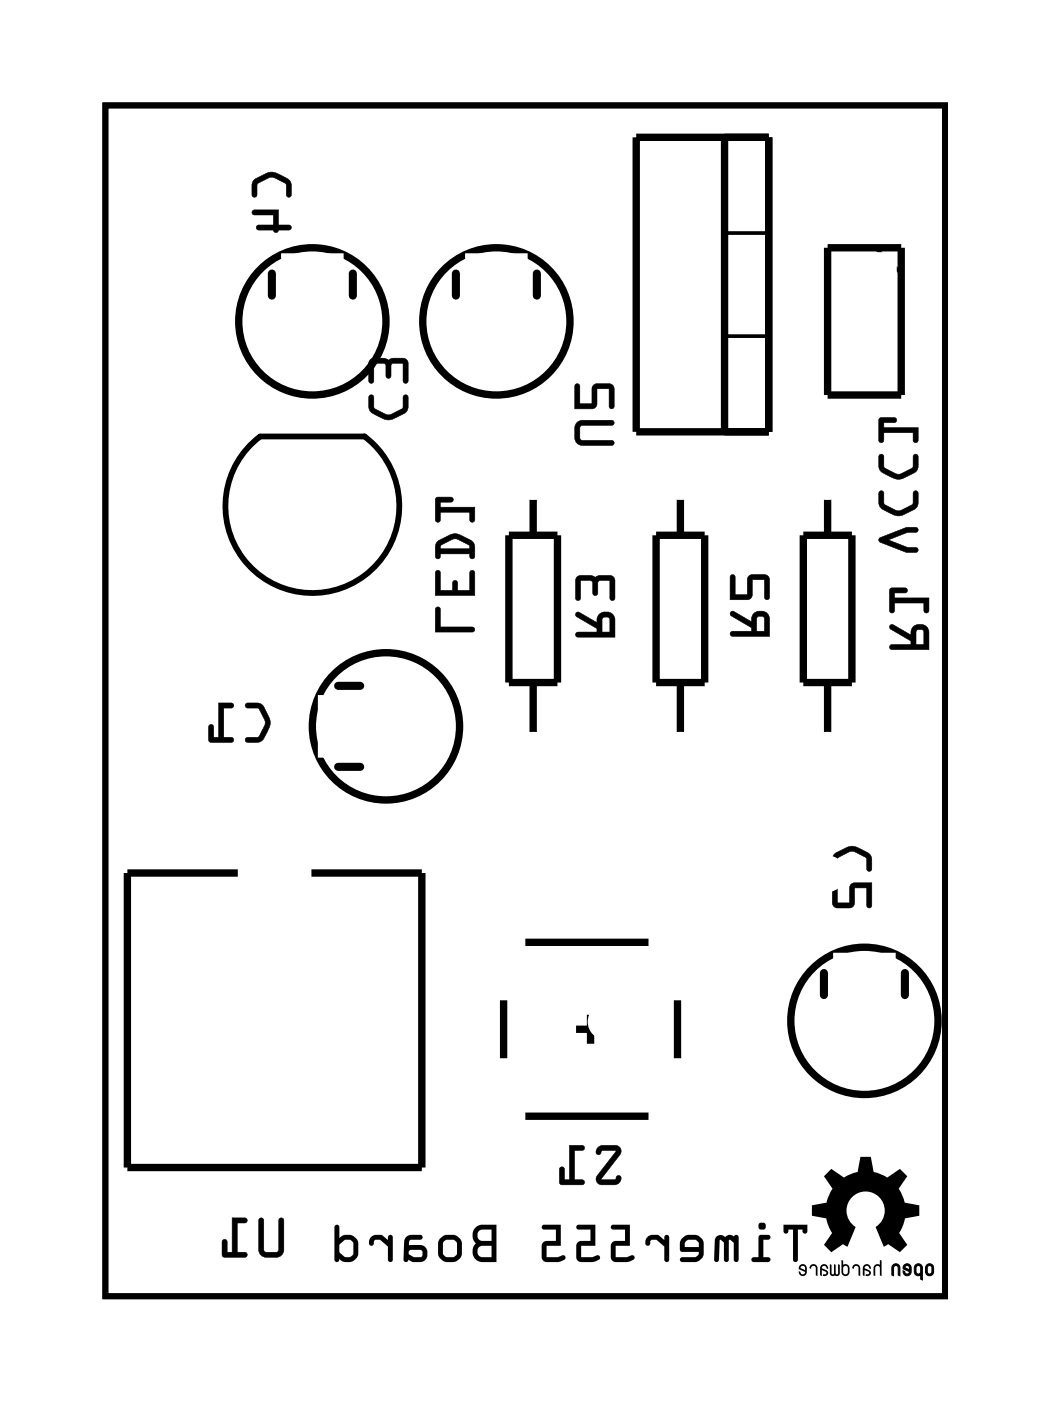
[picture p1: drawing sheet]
<svg xmlns="http://www.w3.org/2000/svg" width="36mm" height="48mm" viewBox="0 0 36 48" stroke-linecap="round" stroke-linejoin="round" font-family="sans-serif">
<path d="M3.6 3.6h29v41.1h-29zM8.5 15.5l.5-.4h3.6a3 3 0 0 1 .5 4.2 3 3 0 0 1-4.2 .5 3 3 0 0 1-.4-4.3z" fill="none" stroke="#000" stroke-width=".2"/>
<g fill="#000">
<path d="M28 43.6l.2 .1v.3l-.1-.3h-.1v.1zM28.3 43.6h.2l.1 .1v.1l-.1-.1h-.1l.2 .2-.1 .1h-.1l.1-.1-.1-.1v.2h-.1zM28.4 40.6l.3-.3 .4 .3 .5-.2 .1-.5h.3l.1 .5 .5 .2 .5-.3 .2 .3-.3 .4 .2 .5 .5 .1v.3l-.5 .1-.2 .5 .3 .4-.2 .3-.4-.3-.2 .1-.3-.7a.66 .66 0 0 0 .2-1 .66 .66 0 0 0-1 0 .66 .66 0 0 0 .1 1l-.3 .7-.1-.1-.4 .3-.3-.3 .3-.4-.2-.5-.5-.1v-.3l.5-.1 .2-.5zM28.6 43.6l.1 .4 .1-.4 .1 .4v-.4h.1v.4h-.3zM29.4 43.6l.3 .1v.3l-.1-.3h-.1v.1zM29.8 43.6h.2v.1l.1 .1-.2-.1h-.1l.2 .2v.1h-.1l.1-.1-.2-.1v.2zM30.4 43.5v.5l-.1-.3h-.1v.3v-.3l.2-.1zM30.8 43.6l.2 .1 .1 .3-.2-.3h-.1v.3z"/>
<path d="M8.8 6.2l-.1 .2v.4h.2v-.5l.5-.2 .5 .2v.5h.1l.1-.1a.6 .6 0 0 0-.6-.8l-.3 .1zM8.7 7.3v.1h.7v.4h-.5v.1h.5l.1 .1 .1-.1h.4v-.1h-.4v-.6z"/>
<path d="M8.8 6.2l-.1 .5a.1 .1 0 0 0 .1 .1 .1 .1 0 0 0 .1-.1v-.3l.5-.3 .5 .3v.3a.1 .1 0 0 0 .1 .1 .1 .1 0 0 0 .1-.1l-.1-.5-.4-.2-.3-.1zM8.8 6.2l.4-.2a.83 .83 0 0 1 .8 .3v.4v.1l-.1-.1v-.4l-.4-.2h-.2l-.4 .2v.4l-.1 .1-.1-.1v-.3zM8.7 7.3v.1h.7v.4h-.5a.1 .1 0 0 0-.1 0 .1 .1 0 0 0 .1 .1h.5a.09 .09 0 0 0 .1 .1 .09 .09 0 0 0 .1-.1h.4a.1 .1 0 0 0 .1-.1 .1 .1 0 0 0-.1 0h-.4v-.6zM8.7 7.3l.9-.1v.6h.4v.1h-.4l-.1 .1-.1-.1h-.5v-.1h.5v-.4h-.6z"/>
<path d="M12.7 13.6v.1a.6 .6 0 0 0 .6 .8l.3-.1 .4-.2 .1-.5h-.2v.4l-.5 .2-.5-.2v-.4zM12.8 12.4v.8l.1-.1v-.6l.4 .1v.4l.1 .1 .1-.1v-.4l.4-.1v.7h.2v-.7l-.1-.1z"/>
<path d="M12.7 13.6l.1 .6 .6 .3 .6-.3 .1-.5a.1 .1 0 0 0-.1-.1 .1 .1 0 0 0-.1 .1v.4l-.5 .2-.5-.2v-.4zM12.8 13.7h.1v.4l.5 .2 .5-.2v-.4h.2l-.1 .5-.4 .2a.83 .83 0 0 1-.9-.3zM12.8 12.4l-.1 .7a.1 .1 0 0 0 .1 .1 .1 .1 0 0 0 .1-.1v-.6l.4 .1v.4a.1 .1 0 0 0 .1 .1 .1 .1 0 0 0 .1-.1v-.4l.4-.1v.6a.1 .1 0 0 0 .1 .1 .1 .1 0 0 0 .1-.1v-.6l-.1-.1zM12.8 12.4h1.2l.1 .1v.7h-.2v-.7l-.4 .1v.4h-.1h-.1v-.4l-.4-.1v.6l-.1 .1z"/>
<path d="M19.9 14.6l-.1 .5 .2 .2h1.2l-.1-.1h-1l-.1-.1 .1-.4h1l.1-.1-.1-.1h-1zM19.9 13.3l-.1 .8h.7l.1-.7h.4v.7h.2v-.7l-.1-.2-.6 .1-.1 .6h-.4v-.6z"/>
<path d="M19.9 14.6l-.1 .5 .2 .3h1.1a.1 .1 0 0 0 .1-.1 .1 .1 0 0 0-.1-.1h-1l-.1-.1 .1-.4h1a.1 .1 0 0 0 .1-.1 .1 .1 0 0 0-.1-.1h-1zM19.9 14.6l.2-.1h1l.1 .1-.1 .1h-1l-.1 .4 .1 .1h1l.1 .1h-1.2l-.2-.2zM19.9 13.3l-.1 .8h.8v-.7h.4v.6a.1 .1 0 0 0 .1 .1 .1 .1 0 0 0 .1-.1v-.6l-.1-.2-.6 .1-.1 .6h-.4v-.6zM19.9 13.3h.1v.6h.4l.1-.6h.6l.1 .1v.6h-.2v-.6h-.4l-.1 .6-.7 .1z"/>
<path d="M30.3 18.6l.1 .1 .9 .4 .4-.1-.1-.1h-.3l-.6-.3 .6-.2h.3v-.2h-.3zM30.3 17a.6 .6 0 0 0 .6 .8h.3l.4-.3 .1-.5h-.2v.4l-.5 .2-.5-.2v-.4zM30.3 15.7v.1a.6 .6 0 0 0 .6 .7h.3l.4-.2 .1-.6h-.2v.4l-.5 .3-.5-.3v-.4zM30.3 14.4l.1 .9 .1-.1v-.3h1v.3h.2v-.4h-1.2v-.2h.4v-.1z"/>
<path d="M30.3 18.6l.1 .1 .9 .4h.3a.1 .1 0 0 0 .1-.1 .1 .1 0 0 0-.1-.1h-.3l-.6-.3 .6-.2h.3a.1 .1 0 0 0 .1-.1 .1 .1 0 0 0-.1-.1h-.3zM30.4 18.5l.9-.3h.3v.2h-.3l-.7 .2 .7 .3h.3l.1 .1-.4 .1-.9-.4zM30.3 16.9l.1 .6 .6 .3 .6-.3 .1-.5a.1 .1 0 0 0-.1-.1 .1 .1 0 0 0-.1 .1v.4l-.5 .2-.5-.2v-.4zM30.4 17h.1v.4l.5 .2 .5-.2v-.4h.2l-.1 .5-.4 .3a.83 .83 0 0 1-.9-.4zM30.3 15.7l.1 .5 .6 .3 .6-.2 .1-.5a.1 .1 0 0 0-.1-.1 .1 .1 0 0 0-.1 .1v.3l-.5 .3-.5-.3v-.4zM30.4 15.7h.1v.4l.5 .3 .5-.3v-.4h.2l-.1 .5-.4 .3a.83 .83 0 0 1-.9-.3zM30.3 14.4v.8a.1 .1 0 0 0 .1 .1 .1 .1 0 0 0 .1-.1v-.3h1v.3a.1 .1 0 0 0 .1 .1 .1 .1 0 0 0 .1-.1v-.5l-1.2 .1v-.2h.4a.1 .1 0 0 0 .1-.1 .1 .1 0 0 0-.1-.1zM30.4 14.4l.5 .1v.1h-.4v.2h1.2v.4h-.2v-.3h-1v.3l-.1 .1z"/>
<path d="M3.6 3.6v41.1h29v-41.1zM3.6 3.6h29v41.1h-29z"/>
<path d="M8.5 24.3v.1h.4l.3 .5-.3 .5h-.4v.2a.6 .6 0 0 0 .8-.6v-.2l-.2-.5h-.2zM7.5 24.3v1.1h-.1v-.4h-.1l-.1 .6h.8v-.2h-.3v-1h.3l.1-.1z"/>
<path d="M8.5 24.3v.1h.4l.2 .5-.2 .5h-.4a.1 .1 0 0 0 0 .1 .1 .1 0 0 0 0 .1l.6-.1 .2-.6-.3-.6zM8.5 24.3h.5l.3 .5a.83 .83 0 0 1-.4 .8h-.4v-.1l.4-.1 .2-.4v-.2l-.2-.4h-.4zM7.5 24.2v1.2h-.1v-.3a.1 .1 0 0 0-.1-.1 .1 .1 0 0 0-.1 .1v.5h.8a.1 .1 0 0 0 .1-.1 .1 .1 0 0 0-.1-.1h-.3v-1h.3a.1 .1 0 0 0 .1-.1 .1 .1 0 0 0-.1-.1zM7.5 24.3h.6l-.1 .1h-.3v1l.3 .1v.1h-.8l.1-.6h.1v.4h.2z"/>
<path d="M15 21v.8h1.4l-.1-.2h-1.1v-.6zM15 19.7v.8h1.4l-.1-.8-.1 .1v.6h-.4v-.3l-.1-.1-.1 .1v.3h-.4v-.7zM15.1 18.7l-.1 .5 .1 .1 .1-.2h1v.2h.1v-.6a.8 .8 0 0 0-1.1-.1zM15.2 18.8l.5-.2 .5 .2v.1h-1zM15 17.2l.1 .8h.1v-.3h1v.3h.2v-.5h-1.2v-.2h.4v-.1z"/>
<path d="M15 21v.8h1.3a.1 .1 0 0 0 .1-.1 .1 .1 0 0 0-.1-.1h-1.1v-.6zM15.1 21h.1v.6h1.1l.1 .1-1.4 .1zM15 19.7v.9h1.4v-.8a.1 .1 0 0 0-.1-.1 .1 .1 0 0 0-.1 .1v.6h-.4v-.3a.1 .1 0 0 0-.1-.1 .1 .1 0 0 0-.1 .1v.3h-.4v-.7zM15.1 19.7h.1v.7h.4v-.3l.1-.1 .1 .1v.3h.4v-.6l.1-.1 .1 .8h-1.4zM15.1 18.7l-.1 .5a.1 .1 0 0 0 .1 .1 .1 .1 0 0 0 .1-.1v-.1h1v.1a.1 .1 0 0 0 .1 .1 .1 .1 0 0 0 .1-.1l-.1-.5-.4-.3h-.3zM15.1 18.7l.4-.2h.4l.4 .2 .1 .5h-.2v-.1h-1v.1l-.1 .1-.1-.4zM15.2 18.8l.5-.2 .5 .2v.1h-1zM15.2 18.8v.1h1v-.1l-.4-.2zM15 17.2v.7a.1 .1 0 0 0 .1 .1 .1 .1 0 0 0 .1-.1v-.2h1v.2a.1 .1 0 0 0 .1 .1 .1 .1 0 0 0 .1-.1v-.4h-1.2v-.2h.4a.1 .1 0 0 0 .1-.1 .1 .1 0 0 0-.1-.1zM15.1 17.2h.5v.1h-.4v.2h1.2v.5h-.2v-.3h-1v.3h-.1z"/>
<path d="M19.9 21.1v.2l.7 .4v.1h-.7v.1v.1h1.3v-.6a.32 .32 0 0 0-.3-.3 .32 .32 0 0 0-.3 .4zM20.8 21.3h.2v.5h-.2zM19.9 19.9v.8l.1-.1v-.6l.4 .1 .1 .4h.1l.1-.4 .3-.1 .1 .7h.1v-.7l-.1-.1z"/>
<path d="M19.9 21.1v.2l.7 .4v.1h-.7a.1 .1 0 0 0-.1 .1 .1 .1 0 0 0 .1 .1h1.3v-.6a.32 .32 0 0 0-.3-.3 .32 .32 0 0 0-.3 .4l-.6-.4zM19.9 21.1h.1l.6 .4a.31 .31 0 0 1 .2-.4 .31 .31 0 0 1 .4 .3v.6h-1.3v-.1v-.1h.7v-.1l-.7-.4zM20.8 21.3h.2v.5h-.2zM20.8 21.3v.5h.3l-.1-.5zM19.9 19.9l-.1 .7a.1 .1 0 0 0 .1 .1 .1 .1 0 0 0 .1-.1v-.6l.4 .1v.4a.1 .1 0 0 0 .1 .1 .1 .1 0 0 0 .1-.1l.1-.4 .3-.1v.6a.1 .1 0 0 0 .1 .1 .1 .1 0 0 0 .1-.1v-.6l-.1-.1zM19.9 19.9h1.2l.1 .1v.7h-.1v-.7h-.5v.5h-.1l-.1-.5h-.4v.6l-.1 .1z"/>
<path d="M25.2 21.1v.1l.7 .5v.1h-.7v.1l.1 .1h1.3v-.7a.32 .32 0 0 0-.4-.2 .32 .32 0 0 0-.3 .3zM26.1 21.3h.3v.5h-.3zM25.2 19.8v.9l.7-.1 .1-.6h.4v.6h.1l.1-.6-.2-.2-.6 .1v.6h-.4v-.6z"/>
<path d="M25.2 21.1v.2l.7 .4v.1h-.6a.1 .1 0 0 0-.1 .1 .1 .1 0 0 0 .1 .1h1.3v-.7a.32 .32 0 0 0-.4-.2 .32 .32 0 0 0-.3 .3l-.6-.3zM25.2 21.1h.1l.6 .4a.31 .31 0 0 1 .3-.4 .31 .31 0 0 1 .3 .2l.1 .7-1.3-.1h-.1l.1-.1h.6v-.1l-.7-.5zM26.1 21.3h.3v.5h-.3zM26.1 21.3v.5h.3v-.5zM25.2 19.8v.9l.7-.1 .1-.6h.4v.6a.1 .1 0 0 0 .1 .1 .1 .1 0 0 0 .1-.1v-.6l-.2-.2-.6 .1v.6h-.4v-.6zM25.2 19.9h.2v.6h.4v-.6l.6-.1 .1 .2v.6h-.1v-.6h-.4l-.1 .6-.7 .1z"/>
<path d="M28.8 29.4l-.1 .2 .1 .5 .1-.1v-.4l.5-.2 .5 .2v.4l.1 .1 .1-.1a.6 .6 0 0 0-.6-.8h-.3zM28.7 30.5v.6l.1 .2h.6l.1-.7h.4v.7h.2v-.8h-.7l-.1 .6h-.4v-.6z"/>
<path d="M28.8 29.4l-.1 .6a.1 .1 0 0 0 .1 .1 .1 .1 0 0 0 .1-.1v-.4l.5-.2 .5 .2v.4a.1 .1 0 0 0 .1 .1 .1 .1 0 0 0 .1-.1l-.1-.5-.4-.3h-.3zM28.8 29.5l.4-.3a.83 .83 0 0 1 .9 .4v.4l-.1 .1-.1-.1v-.4l-.4-.2h-.2l-.4 .2v.4l-.1 .1-.1-.1v-.4zM28.7 30.5v.6l.1 .2h.6l.1-.7h.4v.6a.1 .1 0 0 0 .1 .1 .1 .1 0 0 0 .1-.1v-.8l-.7 .1-.1 .6h-.4v-.6zM28.8 30.5h.1v.7h.4l.1-.7h.7v.8h-.2v-.7h-.4l-.1 .7h-.6l-.1-.2z"/>
<path d="M30.7 21.6v.1l.7 .4v.1h-.7v.2h.1h1.3v-.6a.32 .32 0 0 0-.4-.3 .32 .32 0 0 0-.3 .4zM31.6 21.7l.3 .1v.4h-.3zM30.7 20.3v.8h.2v-.3h1v.3h.1l.1-.5h-1.2v-.1l.4-.1v-.1z"/>
<path d="M30.7 21.6v.1l.7 .4v.1h-.6a.1 .1 0 0 0-.1 .1 .1 .1 0 0 0 .1 .1h1.3v-.6a.32 .32 0 0 0-.4-.3 .32 .32 0 0 0-.3 .4l-.6-.4zM30.7 21.6h.1l.6 .3a.31 .31 0 0 1 .3-.4 .31 .31 0 0 1 .3 .3l.1 .6h-1.3h-.1l.1-.2h.6v-.1l-.7-.4zM31.6 21.8h.3v.4h-.3zM31.6 21.7v.5h.3v-.4zM30.7 20.3v.8a.1 .1 0 0 0 .1 .1 .1 .1 0 0 0 .1-.1v-.3h1v.3a.1 .1 0 0 0 .1 .1 .1 .1 0 0 0 .1-.1v-.5h-1.2v-.1h.3a.1 .1 0 0 0 .1-.1 .1 .1 0 0 0-.1-.1zM30.7 20.3h.6v.1h-.4v.2h1.2l-.1 .5h-.1v-.3h-1v.3h-.1z"/>
<path d="M9 42l-.1 1.2 .2 .2h.5l.2-.3v-1l-.1-.1-.1 .1v1l-.4 .1-.1-.1v-1zM8 42v1.2h-.2v-.4h-.1v.5l.8 .1v-.2h-.3v-1h.3v-.1z"/>
<path d="M8.9 42v1.1l.1 .2 .2 .1h.4l.2-.2v-1.1a.1 .1 0 0 0-.1-.1 .1 .1 0 0 0-.1 .1v1l-.4 .1-.1-.1v-1zM9 42l.1 .1v1l.1 .1 .4-.1v-1l.1-.1 .1 .1v1l-.2 .2h-.5l-.1-.1zM8 42v1.2h-.2v-.4a.1 .1 0 0 0 0-.1 .1 .1 0 0 0-.1 .1v.6h.7a.1 .1 0 0 0 .1-.1 .1 .1 0 0 0-.1-.1h-.2v-1h.2a.1 .1 0 0 0 .1-.1 .1 .1 0 0 0-.1-.1zM8 42l.5 .1v.1h-.3v1h.3v.2l-.8-.1v-.5h.1v.4h.2z"/>
<path d="M20.6 39.6v.1v.1l.2-.1h.5l-.7 .9v.2l.2 .1h.5l.1-.2v-.1l-.2 .1h-.5l.7-.9v-.2l-.2-.1zM19.7 39.5v1.2h-.2v-.4h-.1l-.1 .5 .8 .1v-.2h-.3v-1h.3l.1-.1z"/>
<path d="M20.6 39.6v.1a.13 .13 0 0 0 .1 .1 .13 .13 0 0 0 .1-.1h.5l-.7 .8v.3l.7 .1 .1-.3a.13 .13 0 0 0-.1 0 .13 .13 0 0 0-.1 .1h-.5l.7-.9a.21 .21 0 0 0 0-.2 .21 .21 0 0 0-.2-.1zM20.6 39.6l.6-.1a.2 .2 0 0 1 .2 .3l-.7 .9h.5l.1-.1 .1 .1-.1 .1-.5 .1a.19 .19 0 0 1-.2-.1 .19 .19 0 0 1 0-.2l.7-.9h-.5l-.2 .1zM19.6 39.5l.1 1.2h-.2v-.4a.1 .1 0 0 0-.1-.1 .1 .1 0 0 0-.1 .1v.6h.8a.1 .1 0 0 0 .1-.1 .1 .1 0 0 0-.1-.1h-.3v-1h.3a.1 .1 0 0 0 .1-.1 .1 .1 0 0 0-.1-.1zM19.7 39.5l.5 .1-.1 .1h-.3v1h.3v.2l-.8-.1 .1-.5h.1v.4h.2z"/>
<path d="M27.6 43.6v.2l.2 .1-.1 .1-.1-.1a.14 .14 0 0 0 .1 .1 .14 .14 0 0 0 .1-.1v-.3zM27.6 43.7h.2v.1z"/>
<path d="M27 42.3l.1 .2 .1-.1h.2v1.1h.1v-1.1h.2l.1 .1 .1-.2zM27 42.2h.9l-.1 .4-.1-.2h-.2v1.1h-.1v-1.1h-.2l-.1 .2zM26.2 42.6v.8h-.2l-.1 .1h.6l.1-.1h-.3v-.6h.2l.1-.1zM26.2 42.6l.4 .1-.1 .1h-.2v.6h.3l-.1 .1h-.6l.1-.1h.2zM26.2 42.3a.13 .13 0 0 0 .2 0 .13 .13 0 0 0-.2 0zM26.2 42.3a.13 .13 0 0 1 .2 0 .13 .13 0 0 1-.2 0zM24.7 42.7v.8h.1l.1-.7 .1 .1v.6h.1l.1-.7 .1 .1v.6h.2v-.9zM24.7 42.7l.8-.1v.9h-.2v-.6l-.1-.1-.1 .7h-.1v-.6l-.1-.1-.1 .7h-.1zM23.6 42.7l-.1 .2v.3h.6l-.1 .2h-.5v.1h.6l.2-.3-.1-.5-.2-.1zM23.5 42.7l.5-.1 .2 .1 .1 .5-.2 .3h-.6v-.1h.5l.1-.2h-.6v-.3zM23.7 42.8h.3l.1 .2h-.5zM23.7 42.8l-.1 .2h.5l-.1-.2zM22.3 42.7v.1v.2l.2-.2h.2l.2 .2v.5h.2v-.9h-.2v.2l-.2-.2zM22.3 42.7l.4-.1 .2 .2v-.2h.2v.9h-.2v-.5l-.2-.2h-.2l-.2 .2v-.2zM21.1 42.3v.1h.5v.4l-.5 .1v.5l.1 .1h.4a.14 .14 0 0 0 .2 0 .14 .14 0 0 0 0-.2l-.6 .1v-.4h.5v-.7zM21.1 42.3l.6-.1v.8h-.5v.4l.6-.1 .1 .1-.1 .1h-.6l-.1-.1v-.5l.5-.1v-.4h-.5zM19.9 42.3v.1h.5v.4l-.5 .1v.5l.2 .1h.3a.14 .14 0 0 0 .2 0 .14 .14 0 0 0 0-.2l-.5 .1v-.4h.4v-.7zM19.9 42.3l.6-.1v.8h-.4v.4l.5-.1 .1 .1v.1h-.6l-.2-.1v-.5l.5-.1v-.4h-.5zM18.7 42.3v.1h.5v.4l-.5 .1v.5l.2 .1h.3a.14 .14 0 0 0 .2 0 .14 .14 0 0 0 0-.2l-.5 .1v-.4h.5v-.7zM18.7 42.3l.7-.1v.8h-.5v.4l.5-.1 .1 .1v.1h-.6l-.2-.1v-.5l.5-.1v-.4h-.5zM16.4 42.4l-.1 .2 .1 .3a.37 .37 0 0 0-.1 .4 .37 .37 0 0 0 .3 .2h.5v-1.2h-.5zM16.4 42.3l.2-.1h.5v1.3h-.5a.37 .37 0 0 1-.3-.2 .37 .37 0 0 1 .1-.4l-.1-.3zM16.5 43h.5v.4l-.5-.1zM16.5 43v.3l.5 .1v-.4zM16.5 42.5l.5-.1v.4h-.5zM16.5 42.5v.3h.5v-.4zM15 43.1a.5 .5 0 0 0 1 0 .5 .5 0 0 0-1 0zM15 43.1a.5 .5 0 0 1 1 0 .5 .5 0 0 1-1 0zM15.3 42.8h.4l.1 .1v.4l-.1 .1h-.3l-.1-.1zM15.3 42.8v.5l.1 .1 .3-.1h.1v-.4l-.1-.1zM14 42.7l-.1 .8h.6a.3 .3 0 0 0 .2-.3 .3 .3 0 0 0-.2-.2h-.4v-.1l.1-.1h.3v-.2zM14 42.7l.5-.1v.2h-.3h-.1v.2l.4-.1a.3 .3 0 0 1 .3 .3 .3 .3 0 0 1-.3 .3h-.6zM14.1 43.1h.4l.1 .2-.3 .1-.2-.1zM14.1 43.1v.2l.2 .1 .3-.1-.1-.2zM12.8 42.7l-.1 .1 .1 .2 .1-.2h.2l.3 .2v.5h.1v-.9h-.1v.2l-.2-.2zM12.8 42.7l.4-.1 .2 .2v-.2h.1v.9h-.1v-.5l-.3-.2h-.2l-.1 .2-.1-.2zM11.6 42.3l-.1 1.2h.2v-.1l.2 .1h.3l.1-.2v-.5l-.2-.2-.4 .1v-.4zM11.6 42.3h.1v.4l.4-.1 .2 .2v.5l-.1 .2h-.3l-.2-.1v.1h-.2zM11.7 42.9l.2-.1h.2l.1 .5-.3 .1-.2-.2zM11.7 42.9v.3l.2 .2 .3-.1v-.5h-.3z"/>
<path d="M27 42.3l.1 .3 .1-.2h.2v1.1h.1v-1.1h.2l.1 .2 .1-.3zM26.2 42.6v.8h-.2l-.1 .1h.6l.1-.1h-.3v-.6h.2l.1-.1zM26.2 42.3a.13 .13 0 0 0 .2 0 .13 .13 0 0 0-.2 0zM24.7 42.7v.8h.1l.1-.7 .1 .1v.6h.1l.1-.7 .1 .1v.6h.2v-.9zM23.5 42.7v.2v.3h.6l-.1 .2h-.5v.1h.6l.2-.3-.1-.5-.2-.1zM23.7 42.8h.3l.1 .2h-.5zM22.3 42.7v.1v.2l.2-.2h.2l.2 .2v.5h.2v-.9h-.2v.2l-.2-.2zM21.1 42.3v.1h.5v.4l-.5 .1v.5l.1 .1h.4a.14 .14 0 0 0 .2 0 .14 .14 0 0 0 0-.2l-.6 .1v-.4h.5v-.7zM19.9 42.3v.1h.5v.4l-.5 .1v.5l.2 .1h.3a.14 .14 0 0 0 .2 0 .14 .14 0 0 0 0-.2l-.5 .1v-.4h.4v-.7zM18.7 42.3v.1h.5v.4l-.5 .1v.5l.2 .1h.3a.14 .14 0 0 0 .2 0 .14 .14 0 0 0 0-.2l-.5 .1v-.4h.5v-.7zM16.4 42.3l-.1 .3 .1 .3-.1 .3a.34 .34 0 0 0 .3 .3h.5v-1.2h-.5zM16.5 43h.5v.4l-.5-.1zM16.5 42.5l.5-.1v.4h-.5zM15 43.1a.5 .5 0 0 0 1 0 .5 .5 0 0 0-1 0zM15.3 42.8h.4l.1 .1v.4l-.1 .1h-.3l-.1-.1zM14 42.7l-.1 .8h.6a.3 .3 0 0 0 .2-.3 .3 .3 0 0 0-.2-.3l-.4 .1v-.2h.1h.3v-.2zM14.1 43.1h.4l.1 .2-.3 .1-.2-.1zM12.8 42.7l-.1 .1 .1 .2 .1-.2h.2l.3 .2v.5h.1v-.9h-.1v.2l-.2-.2zM11.6 42.3l-.1 1.2h.2v-.1l.2 .1h.3l.1-.2v-.5l-.2-.2-.4 .1v-.4zM11.7 42.9l.2-.1h.2l.1 .5-.3 .1-.2-.2z"/>
<path d="M29 43.5v.4a.14 .14 0 0 0 .2 .1 .14 .14 0 0 0 .1-.1v-.2l-.2-.1zM29.1 43.7h.2l-.1 .3-.1-.1z"/>
<path d="M31.2 43.6h.2v.3a.14 .14 0 0 1-.1 .1 .14 .14 0 0 1-.1-.2l.1 .1h.1l-.2-.1zM31.2 43.7l.2 .1v-.1z"/>
<path d="M31.6 43.6l.2 .1v.5v-.2l-.2-.1zM31.6 43.7v.2h.1l.1-.2z"/>
<path d="M31.9 43.8a.2 .2 0 0 1 .4 0 .2 .2 0 0 1-.4 0zM32 43.7v.2h.1l.1-.2z"/>
</g>
<g fill="none" stroke="#000" stroke-width=".03">
<path d="M30.8 43.6l.2 .1 .1 .3-.2-.3h-.1v.3zM31.2 43.6h.2v.3a.14 .14 0 0 1-.1 .1 .14 .14 0 0 1-.1-.2l.1 .1h.1l-.2-.1zM31.2 43.7h.2v.1zM31.6 43.6l.2 .1v.5v-.2l-.2-.1zM31.6 43.7h.2l-.1 .2h-.1zM32 43.7h.2l-.1 .2h-.1z"/>
<circle cx="32.1" cy="43.8" r=".19"/>
</g>
<g fill="none" stroke="#000" stroke-width=".25">
<path d="M17.6 18.5h1.6v5h-1.6zM18.4 17.1v1.4M22 4.7h4.5v10.2h-4.5zM22.6 18.5h1.7v5h-1.7zM23.5 17.1v1.4M25 4.7v10.2M27.7 18.5h1.7v5h-1.7zM28.6 17.1v1.4M28.6 8.5h2.5v5.1h-2.5zM8.2 30.1h-3.8v10.2h10.2v-10.2h-3.9M17.4 34.5v2M18.1 32.5h4.3"/>
<path d="M18.1 38.5h4.3M18.4 23.5v1.9M19.9 35.5h1M20.4 35v1M23.4 34.5v2M23.5 23.5v1.9M28.6 23.5v1.9"/>
<circle cx="10.8" cy="11.1" r="2.54"/>
<circle cx="17.1" cy="11.1" r="2.54"/>
<circle cx="13.3" cy="25.1" r="2.54"/>
<circle cx="29.8" cy="35.2" r="2.54"/>
</g>
<path d="M9.4 9.4v.8M12.2 9.4v.8M15.7 9.4v.8M18.5 9.4v.8M11.7 26.5h.7M11.7 23.7h.7M28.4 33.6v.7M31.2 33.6v.7" fill="none" stroke="#000" stroke-width=".28"/>
<path d="M25 11.6h1.5M25 8h1.5M30.2 8.5l.9 .9" fill="none" stroke="#000" stroke-width=".13"/>
<circle cx="27.3" cy="28.9" r=".35" fill="#fff"/>
<circle cx="27.3" cy="28.9" r=".35" fill="none" stroke="#fff" stroke-width=".55"/>
<circle cx="6.9" cy="28.9" r=".35" fill="#fff"/>
<circle cx="6.9" cy="28.9" r=".35" fill="none" stroke="#fff" stroke-width=".55"/>
<circle cx="28.6" cy="30.1" r=".35" fill="#fff"/>
<circle cx="28.6" cy="30.1" r=".35" fill="none" stroke="#fff" stroke-width=".55"/>
<circle cx="15.8" cy="30.2" r=".35" fill="#fff"/>
<circle cx="15.8" cy="30.2" r=".35" fill="none" stroke="#fff" stroke-width=".55"/>
<circle cx="24.7" cy="27.6" r=".35" fill="#fff"/>
<circle cx="24.7" cy="27.6" r=".35" fill="none" stroke="#fff" stroke-width=".55"/>
<circle cx="24.7" cy="35.2" r=".35" fill="#fff"/>
<circle cx="24.7" cy="35.2" r=".35" fill="none" stroke="#fff" stroke-width=".55"/>
<path d="M12.6 30.7h1.4v1.4h-1.4z" fill="#fff"/>
<path d="M12.6 30.7h1.4v1.4h-1.4z" fill="none" stroke="#fff" stroke-width=".76" stroke-linecap="butt"/>
<circle cx="13.3" cy="31.4" r=".7" fill="#fff"/>
<circle cx="13.3" cy="31.4" r=".7" fill="none" stroke="#fff" stroke-width=".76" stroke-linecap="butt"/>
<circle cx="5.7" cy="31.4" r=".7" fill="#fff"/>
<circle cx="5.7" cy="31.4" r=".7" fill="none" stroke="#fff" stroke-width=".76" stroke-linecap="butt"/>
<circle cx="13.3" cy="33.9" r=".7" fill="#fff"/>
<circle cx="13.3" cy="33.9" r=".7" fill="none" stroke="#fff" stroke-width=".76" stroke-linecap="butt"/>
<circle cx="5.7" cy="33.9" r=".7" fill="#fff"/>
<circle cx="5.7" cy="33.9" r=".7" fill="none" stroke="#fff" stroke-width=".76" stroke-linecap="butt"/>
<circle cx="13.3" cy="36.5" r=".7" fill="#fff"/>
<circle cx="13.3" cy="36.5" r=".7" fill="none" stroke="#fff" stroke-width=".76" stroke-linecap="butt"/>
<circle cx="5.7" cy="36.5" r=".7" fill="#fff"/>
<circle cx="5.7" cy="36.5" r=".7" fill="none" stroke="#fff" stroke-width=".76" stroke-linecap="butt"/>
<circle cx="13.3" cy="39" r=".7" fill="#fff"/>
<circle cx="13.3" cy="39" r=".7" fill="none" stroke="#fff" stroke-width=".76" stroke-linecap="butt"/>
<circle cx="5.7" cy="39" r=".7" fill="#fff"/>
<circle cx="5.7" cy="39" r=".7" fill="none" stroke="#fff" stroke-width=".76" stroke-linecap="butt"/>
<circle cx="28.6" cy="26.3" r=".7" fill="#fff"/>
<circle cx="28.6" cy="26.3" r=".7" fill="none" stroke="#fff" stroke-width=".76" stroke-linecap="butt"/>
<circle cx="28.6" cy="16.2" r=".7" fill="#fff"/>
<circle cx="28.6" cy="16.2" r=".7" fill="none" stroke="#fff" stroke-width=".76" stroke-linecap="butt"/>
<circle cx="23.5" cy="26.3" r=".7" fill="#fff"/>
<circle cx="23.5" cy="26.3" r=".7" fill="none" stroke="#fff" stroke-width=".76" stroke-linecap="butt"/>
<circle cx="23.5" cy="16.2" r=".7" fill="#fff"/>
<circle cx="23.5" cy="16.2" r=".7" fill="none" stroke="#fff" stroke-width=".76" stroke-linecap="butt"/>
<path d="M11.4 24.4h1.3v1.4h-1.3z" fill="#fff"/>
<path d="M11.4 24.4h1.3v1.4h-1.3z" fill="none" stroke="#fff" stroke-width=".76" stroke-linecap="butt"/>
<circle cx="12" cy="25.1" r=".7" fill="#fff"/>
<circle cx="12" cy="25.1" r=".7" fill="none" stroke="#fff" stroke-width=".76" stroke-linecap="butt"/>
<circle cx="14.6" cy="25.1" r=".7" fill="#fff"/>
<circle cx="14.6" cy="25.1" r=".7" fill="none" stroke="#fff" stroke-width=".76" stroke-linecap="butt"/>
<path d="M29.1 33.2h1.4v1.4h-1.4z" fill="#fff"/>
<path d="M29.1 33.2h1.4v1.4h-1.4z" fill="none" stroke="#fff" stroke-width=".76" stroke-linecap="butt"/>
<circle cx="29.8" cy="33.9" r=".7" fill="#fff"/>
<circle cx="29.8" cy="33.9" r=".7" fill="none" stroke="#fff" stroke-width=".76" stroke-linecap="butt"/>
<circle cx="29.8" cy="36.5" r=".7" fill="#fff"/>
<circle cx="29.8" cy="36.5" r=".7" fill="none" stroke="#fff" stroke-width=".76" stroke-linecap="butt"/>
<circle cx="18.4" cy="26.3" r=".7" fill="#fff"/>
<circle cx="18.4" cy="26.3" r=".7" fill="none" stroke="#fff" stroke-width=".76" stroke-linecap="butt"/>
<circle cx="18.4" cy="16.2" r=".7" fill="#fff"/>
<circle cx="18.4" cy="16.2" r=".7" fill="none" stroke="#fff" stroke-width=".76" stroke-linecap="butt"/>
<circle cx="10.8" cy="18.7" r=".6" fill="#fff"/>
<circle cx="10.8" cy="18.7" r=".6" fill="none" stroke="#fff" stroke-width=".65" stroke-linecap="butt"/>
<path d="M10.2 18.1h1.2v1.2h-1.2z" fill="#fff"/>
<path d="M10.2 18.1h1.2v1.2h-1.2z" fill="none" stroke="#fff" stroke-width=".65" stroke-linecap="butt"/>
<circle cx="10.8" cy="16.2" r=".6" fill="#fff"/>
<circle cx="10.8" cy="16.2" r=".6" fill="none" stroke="#fff" stroke-width=".65" stroke-linecap="butt"/>
<circle cx="17.1" cy="37.8" r=".7" fill="#fff"/>
<circle cx="17.1" cy="37.8" r=".7" fill="none" stroke="#fff" stroke-width=".76" stroke-linecap="butt"/>
<circle cx="23.6" cy="37.8" r=".7" fill="#fff"/>
<circle cx="23.6" cy="37.8" r=".7" fill="none" stroke="#fff" stroke-width=".76" stroke-linecap="butt"/>
<circle cx="17.1" cy="33.3" r=".7" fill="#fff"/>
<circle cx="17.1" cy="33.3" r=".7" fill="none" stroke="#fff" stroke-width=".76" stroke-linecap="butt"/>
<circle cx="23.6" cy="33.3" r=".7" fill="#fff"/>
<circle cx="23.6" cy="33.3" r=".7" fill="none" stroke="#fff" stroke-width=".76" stroke-linecap="butt"/>
<path d="M22.7 11.6h1.6v1.5h-1.6z" fill="#fff"/>
<path d="M22.7 11.6h1.6v1.5h-1.6z" fill="none" stroke="#fff" stroke-width=".76" stroke-linecap="butt"/>
<circle cx="23.5" cy="12.4" r=".79" fill="#fff"/>
<circle cx="23.5" cy="12.4" r=".79" fill="none" stroke="#fff" stroke-width=".76" stroke-linecap="butt"/>
<circle cx="23.5" cy="9.8" r=".79" fill="#fff"/>
<circle cx="23.5" cy="9.8" r=".79" fill="none" stroke="#fff" stroke-width=".76" stroke-linecap="butt"/>
<circle cx="23.5" cy="7.3" r=".79" fill="#fff"/>
<circle cx="23.5" cy="7.3" r=".79" fill="none" stroke="#fff" stroke-width=".76" stroke-linecap="butt"/>
<path d="M16.4 9.1h1.4v1.4h-1.4z" fill="#fff"/>
<path d="M16.4 9.1h1.4v1.4h-1.4z" fill="none" stroke="#fff" stroke-width=".76" stroke-linecap="butt"/>
<circle cx="17.1" cy="9.8" r=".7" fill="#fff"/>
<circle cx="17.1" cy="9.8" r=".7" fill="none" stroke="#fff" stroke-width=".76" stroke-linecap="butt"/>
<circle cx="17.1" cy="12.4" r=".7" fill="#fff"/>
<circle cx="17.1" cy="12.4" r=".7" fill="none" stroke="#fff" stroke-width=".76" stroke-linecap="butt"/>
<path d="M10.1 9.1h1.4v1.4h-1.4z" fill="#fff"/>
<path d="M10.1 9.1h1.4v1.4h-1.4z" fill="none" stroke="#fff" stroke-width=".76" stroke-linecap="butt"/>
<circle cx="10.8" cy="9.8" r=".7" fill="#fff"/>
<circle cx="10.8" cy="9.8" r=".7" fill="none" stroke="#fff" stroke-width=".76" stroke-linecap="butt"/>
<circle cx="10.8" cy="12.4" r=".7" fill="#fff"/>
<circle cx="10.8" cy="12.4" r=".7" fill="none" stroke="#fff" stroke-width=".76" stroke-linecap="butt"/>
<path d="M29.1 9.1h1.5v1.5h-1.5z" fill="#fff"/>
<path d="M29.1 9.1h1.5v1.5h-1.5z" fill="none" stroke="#fff" stroke-width=".76" stroke-linecap="butt"/>
<circle cx="29.8" cy="9.8" r=".74" fill="#fff"/>
<circle cx="29.8" cy="9.8" r=".74" fill="none" stroke="#fff" stroke-width=".76" stroke-linecap="butt"/>
<circle cx="29.8" cy="12.4" r=".74" fill="#fff"/>
<circle cx="29.8" cy="12.4" r=".74" fill="none" stroke="#fff" stroke-width=".76" stroke-linecap="butt"/>
<circle cx="20.9" cy="31.4" r=".35" fill="#fff"/>
<circle cx="20.9" cy="31.4" r=".35" fill="none" stroke="#fff" stroke-width=".55"/>
<circle cx="20.9" cy="35.2" r=".35" fill="#fff"/>
<circle cx="20.9" cy="35.2" r=".35" fill="none" stroke="#fff" stroke-width=".55"/>
</svg>
